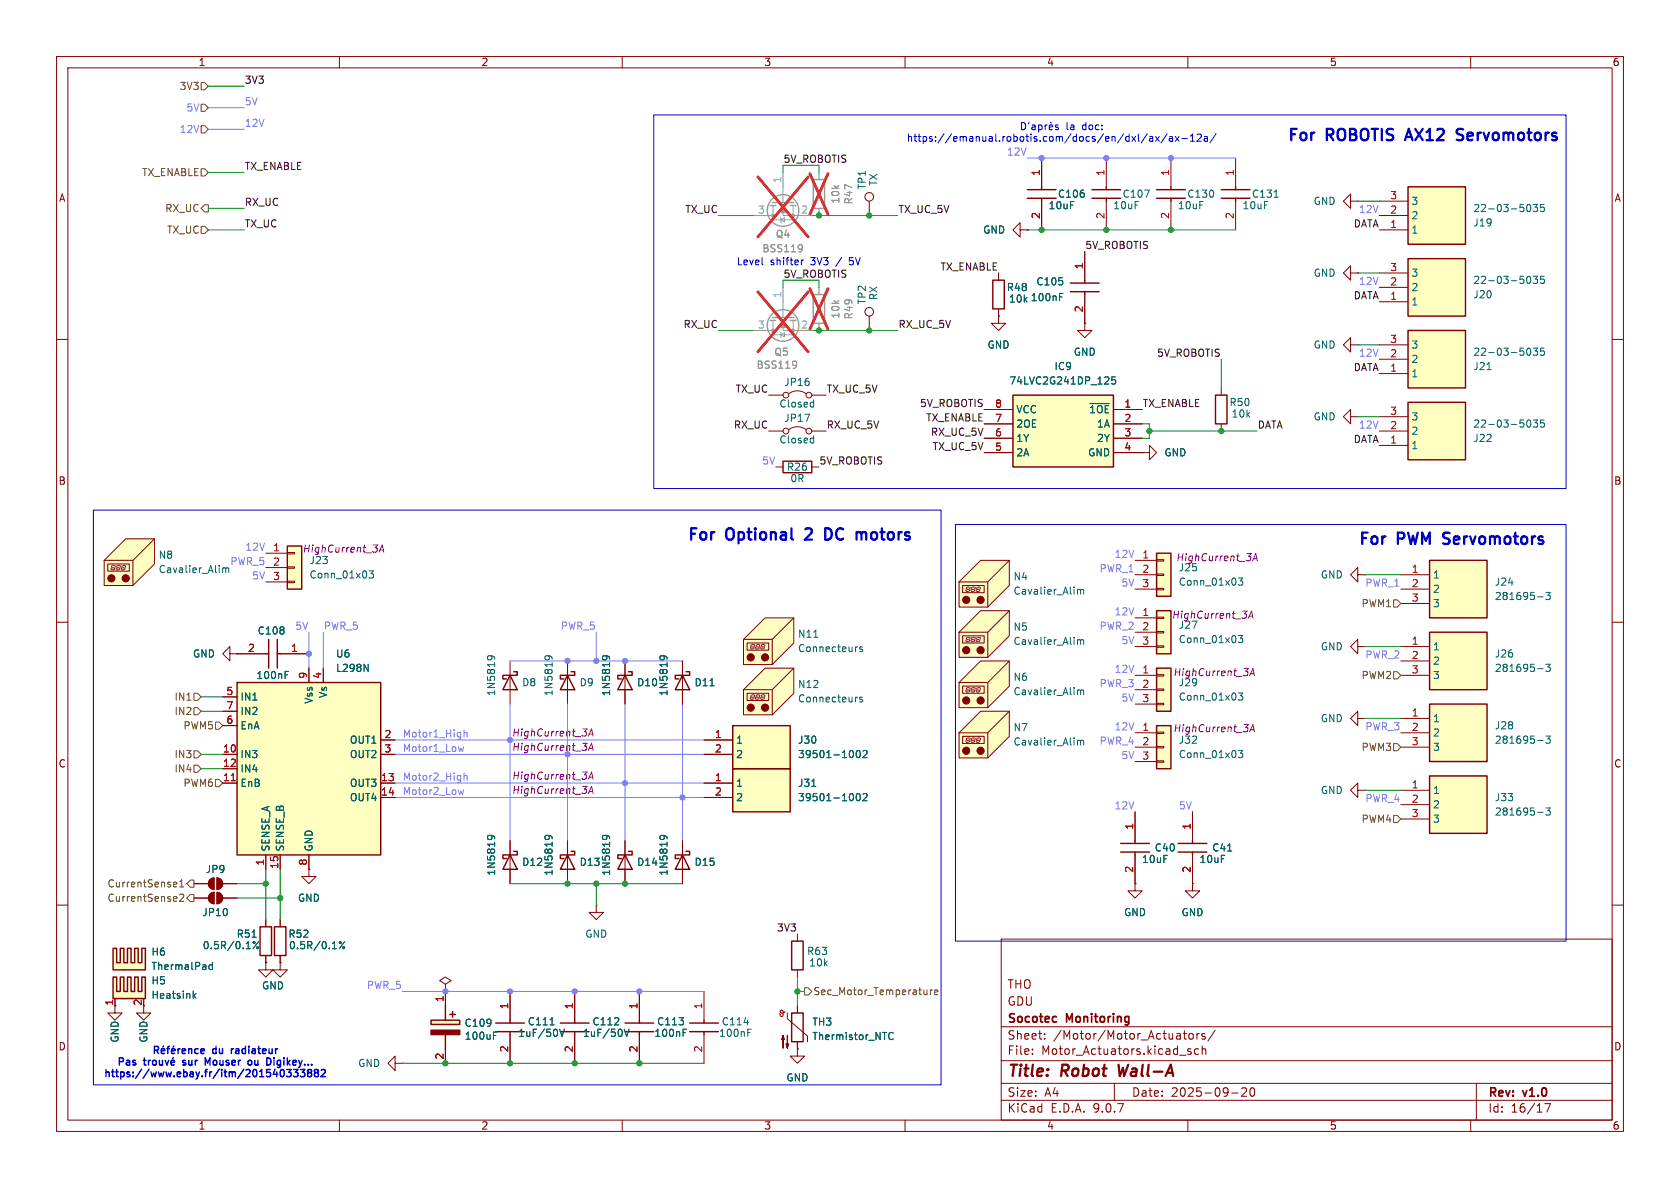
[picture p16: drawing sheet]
<svg xmlns="http://www.w3.org/2000/svg" width="297mm" height="210mm" viewBox="0 0 297 210" stroke-linecap="round" stroke-linejoin="round" font-family="sans-serif">
<defs><g id="words">
<g font-size="2.8" fill="#0000c2">
<text x="227.4" y="25.5">For</text>
<text x="234.5" y="25.5">ROBOTIS</text>
<text x="249.4" y="25.5">AX12</text>
<text x="259.1" y="25.5">Servomotors</text>
<text x="121.3" y="96.1">For</text>
<text x="128.4" y="96.1">Optional</text>
<text x="143.2" y="96.1">2</text>
<text x="147.4" y="96.1">DC</text>
<text x="153.8" y="96.1">motors</text>
<text x="240" y="96.9">For</text>
<text x="247.1" y="96.9">PWM</text>
<text x="255.9" y="96.9">Servomotors</text>
</g>
<g font-size="2.8" fill="#840000">
<text x="178" y="190.9">Title:</text>
<text x="187.7" y="190.9">Robot</text>
<text x="198.6" y="190.9">Wall-A</text>
</g>
<g font-size="2.1" fill="#840000">
<text x="178" y="178">GDU</text>
<text x="178" y="175">THO</text>
<text x="178" y="184">Sheet:</text>
<text x="178" y="181.2">Socotec</text>
<text x="186.2" y="184">/Motor/Motor_Actuators/</text>
<text x="188.6" y="181.2">Monitoring</text>
<text x="178" y="186.7">File:</text>
<text x="184.1" y="186.7">Motor_Actuators.kicad_sch</text>
<text x="178" y="196.9">KiCad</text>
<text x="178" y="194.1">Size:</text>
<text x="184.7" y="194.1">A4</text>
<text x="185.7" y="196.9">E.D.A.</text>
<text x="193.3" y="196.9">9.0.7</text>
<text x="200" y="194.1">Date:</text>
<text x="207" y="194.1">2025-09-20</text>
<text x="263" y="194.3">Rev:</text>
<text x="263" y="196.9">Id:</text>
<text x="267.1" y="196.9">16/17</text>
<text x="269.4" y="194.3">v1.0</text>
</g>
<g font-size="1.8" fill="#840000">
<text x="35" y="11.9">1</text>
<text x="85" y="11.9">2</text>
<text x="135" y="11.9">3</text>
<text x="185" y="11.9">4</text>
<text x="235" y="11.9">5</text>
<text x="285" y="11.9">6</text>
<text x="10.3" y="35.9">A</text>
<text x="285.3" y="35.9">A</text>
<text x="10.3" y="85.9">B</text>
<text x="285.3" y="85.9">B</text>
<text x="10.3" y="135.9">C</text>
<text x="285.3" y="135.9">C</text>
<text x="10.3" y="185.9">D</text>
<text x="285.3" y="185.9">D</text>
<text x="35" y="199.9">1</text>
<text x="85" y="199.9">2</text>
<text x="135" y="199.9">3</text>
<text x="185" y="199.9">4</text>
<text x="235" y="199.9">5</text>
<text x="285" y="199.9">6</text>
</g>
<g font-size="1.8" fill="#725600">
<text x="31.7" y="16.1">3V3</text>
<text x="25" y="31.3">TX_ENABLE</text>
<text x="29.1" y="37.7">RX_UC</text>
<text x="29.4" y="41.5">TX_UC</text>
<text x="240.6" y="107.5">PWM1</text>
<text x="30.8" y="124.1">IN1</text>
<text x="240.6" y="120.2">PWM2</text>
<text x="30.8" y="126.6">IN2</text>
<text x="32.3" y="129.1">PWM5</text>
<text x="30.8" y="134.2">IN3</text>
<text x="30.8" y="136.8">IN4</text>
<text x="240.6" y="132.9">PWM3</text>
<text x="32.3" y="139.3">PWM6</text>
<text x="240.6" y="145.6">PWM4</text>
<text x="18.9" y="159.6">CurrentSense2</text>
<text x="18.9" y="157.1">CurrentSense1</text>
<text x="143.7" y="176.1">Sec_Motor_Temperature</text>
</g>
<g font-size="1.8" fill="#0f0f0f">
<text x="43.2" y="14.9">3V3</text>
<text x="138.4" y="28.9">5V_ROBOTIS</text>
<text x="43.2" y="30.1">TX_ENABLE</text>
<text x="43.2" y="40.3">TX_UC</text>
<text x="43.2" y="36.5">RX_UC</text>
<text x="121.1" y="37.8">TX_UC</text>
<text x="158.7" y="37.8">TX_UC_5V</text>
<text x="239.2" y="40.3">DATA</text>
<text x="166.2" y="47.9">TX_ENABLE</text>
<text x="191.8" y="44.1">5V_ROBOTIS</text>
<text x="138.4" y="49.2">5V_ROBOTIS</text>
<text x="239.2" y="53">DATA</text>
<text x="120.7" y="58.1">RX_UC</text>
<text x="158.7" y="58.1">RX_UC_5V</text>
<text x="204.4" y="63.2">5V_ROBOTIS</text>
<text x="239.2" y="65.7">DATA</text>
<text x="129.9" y="69.5">TX_UC</text>
<text x="146" y="69.5">TX_UC_5V</text>
<text x="129.6" y="75.9">RX_UC</text>
<text x="146" y="75.9">RX_UC_5V</text>
<text x="162.5" y="72">5V_ROBOTIS</text>
<text x="163.6" y="74.6">TX_ENABLE</text>
<text x="164.5" y="77.1">RX_UC_5V</text>
<text x="201.9" y="72">TX_ENABLE</text>
<text x="222.2" y="75.9">DATA</text>
<text x="144.8" y="82.2">5V_ROBOTIS</text>
<text x="164.8" y="79.7">TX_UC_5V</text>
<text x="239.2" y="78.4">DATA</text>
<text x="137.3" y="164.8">3V3</text>
</g>
<g font-size="1.8" fill="#7678f1">
<text x="31.7" y="23.7">12V</text>
<text x="32.9" y="19.9">5V</text>
<text x="43.2" y="18.7">5V</text>
<text x="43.2" y="22.5">12V</text>
<text x="177.9" y="27.6">12V</text>
<text x="240.1" y="37.8">12V</text>
<text x="240.1" y="50.5">12V</text>
<text x="240.1" y="63.2">12V</text>
<text x="240.1" y="75.9">12V</text>
<text x="134.7" y="82.2">5V</text>
<text x="40.6" y="100">PWR_5</text>
<text x="43.3" y="97.4">12V</text>
<text x="194.3" y="101.3">PWR_1</text>
<text x="196.9" y="98.7">12V</text>
<text x="44.5" y="102.5">5V</text>
<text x="198.2" y="103.8">5V</text>
<text x="241.3" y="103.8">PWR_1</text>
<text x="52.1" y="111.4">5V</text>
<text x="57.1" y="111.4">PWR_5</text>
<text x="99" y="111.4">PWR_5</text>
<text x="194.3" y="111.4">PWR_2</text>
<text x="196.9" y="108.9">12V</text>
<text x="198.2" y="114">5V</text>
<text x="196.9" y="119">12V</text>
<text x="241.3" y="116.5">PWR_2</text>
<text x="194.3" y="121.6">PWR_3</text>
<text x="198.2" y="124.1">5V</text>
<text x="71.1" y="130.5">Motor1_High</text>
<text x="194.3" y="131.7">PWR_4</text>
<text x="196.9" y="129.2">12V</text>
<text x="241.3" y="129.2">PWR_3</text>
<text x="71.1" y="133">Motor1_Low</text>
<text x="90.4" y="132.9">HighCurrent_3A</text>
<text x="198.2" y="134.3">5V</text>
<text x="71.1" y="138.1">Motor2_High</text>
<text x="71.1" y="140.6">Motor2_Low</text>
<text x="196.9" y="143.2">12V</text>
<text x="208.3" y="143.2">5V</text>
<text x="241.3" y="141.9">PWR_4</text>
<text x="64.7" y="174.9">PWR_5</text>
</g>
<g font-size="1.8" fill="#0000c2">
<text x="188.4" y="23.2">la</text>
<text x="160.2" y="25.3">https://emanual.robotis.com/docs/en/dxl/ax/ax-12a/</text>
<text x="130.1" y="47.1">Level</text>
<text x="136.2" y="47.1">shifter</text>
<text x="143.4" y="47.1">3V3</text>
<text x="148.1" y="47.1">/</text>
<text x="150.6" y="47.1">5V</text>
<text x="18.2" y="190.8">https://www.ebay.fr/itm/201540333882</text>
<text x="20.5" y="188.7">Pas</text>
<text x="32.8" y="188.7">sur</text>
<text x="37.3" y="188.7">Mouser</text>
<text x="37.6" y="186.7">du</text>
<text x="45.4" y="188.7">ou</text>
<text x="49.2" y="188.7">Digikey...</text>
</g>
<g font-size="1.8" fill="#aaa">
<text x="138.2" y="32.5" transform="rotate(-90 138.2 32.5)">1</text>
<text x="133.9" y="37.8">3</text>
<text x="141.5" y="37.8">2</text>
<text x="138.2" y="52.8" transform="rotate(-90 138.2 52.8)">1</text>
<text x="133.9" y="58.2">3</text>
<text x="141.5" y="58.2">2</text>
</g>
<g font-size="1.8" fill="#006464">
<text x="153.3" y="33.6" transform="rotate(-90 153.3 33.6)">TP1</text>
<text x="155.3" y="32.9" transform="rotate(-90 155.3 32.9)">TX</text>
<text x="186.9" y="35.2">C106</text>
<text x="198.4" y="35.2">C107</text>
<text x="209.8" y="35.2">C130</text>
<text x="221.2" y="35.2">C131</text>
<text x="173.7" y="41.5">GND</text>
<text x="185.3" y="37.2">10uF</text>
<text x="196.7" y="37.2">10uF</text>
<text x="208.1" y="37.2">10uF</text>
<text x="219.6" y="37.2">10uF</text>
<text x="232.1" y="36.4">GND</text>
<text x="249.4" y="41.5">1</text>
<text x="249.4" y="39">2</text>
<text x="249.4" y="36.4">3</text>
<text x="260.4" y="40.2">J19</text>
<text x="260.4" y="37.7">22-03-5035</text>
<text x="153.3" y="53.9" transform="rotate(-90 153.3 53.9)">TP2</text>
<text x="155.3" y="53.2" transform="rotate(-90 155.3 53.2)">RX</text>
<text x="177.9" y="51.7">R48</text>
<text x="178.3" y="53.7">10k 100nF</text>
<text x="183.1" y="50.6">C105</text>
<text x="232.1" y="49.1">GND</text>
<text x="249.4" y="51.7">2</text>
<text x="249.4" y="49.1">3</text>
<text x="260.4" y="52.9">J20</text>
<text x="260.4" y="50.4">22-03-5035</text>
<text x="249.4" y="54.2">1</text>
<text x="174.5" y="61.8">GND</text>
<text x="186.3" y="65.6">IC9</text>
<text x="189.7" y="63.1">GND</text>
<text x="232.1" y="61.8">GND</text>
<text x="249.4" y="64.4">2</text>
<text x="249.4" y="61.8">3</text>
<text x="260.4" y="65.6">J21</text>
<text x="260.4" y="63.1">22-03-5035</text>
<text x="138.5" y="68.4">JP16</text>
<text x="178.3" y="68.2">74LVC2G241DP_125</text>
<text x="217.3" y="72">R50</text>
<text x="249.4" y="66.9">1</text>
<text x="137.7" y="72.2">Closed</text>
<text x="138.5" y="74.8">JP17</text>
<text x="179.6" y="73.3">VCC</text>
<text x="179.6" y="75.8">2OE</text>
<text x="192.4" y="73.3">~{1OE}</text>
<text x="193.8" y="75.8">1A</text>
<text x="217.6" y="74">10k</text>
<text x="232.1" y="74.5">GND</text>
<text x="249.4" y="77.1">2</text>
<text x="249.4" y="74.5">3</text>
<text x="260.4" y="75.8">22-03-5035</text>
<text x="137.7" y="78.6">Closed</text>
<text x="139" y="83.4">R26</text>
<text x="179.6" y="78.3">1Y</text>
<text x="179.6" y="80.9">2A</text>
<text x="192.3" y="80.9">GND</text>
<text x="193.8" y="78.3">2Y</text>
<text x="205.7" y="80.9">GND</text>
<text x="249.4" y="79.6">1</text>
<text x="260.4" y="78.3">J22</text>
<text x="139.6" y="85.4">0R</text>
<text x="27.9" y="101.5">Cavalier_Alim</text>
<text x="27.9" y="99">N8</text>
<text x="54.6" y="99.9">J23</text>
<text x="54.6" y="102.5">Conn_01x03</text>
<text x="179.1" y="105.3">Cavalier_Alim</text>
<text x="179.1" y="102.8">N4</text>
<text x="208.3" y="103.7">Conn_01x03</text>
<text x="233.4" y="102.5">GND</text>
<text x="253.2" y="102.5">1</text>
<text x="253.2" y="105">2</text>
<text x="253.2" y="107.5">3</text>
<text x="264.2" y="106.3">281695-3</text>
<text x="264.2" y="103.7">J24</text>
<text x="45.5" y="112.4">C108</text>
<text x="141" y="112.9">N11</text>
<text x="179.1" y="111.7">N5</text>
<text x="208.3" y="113.9">Conn_01x03</text>
<text x="34" y="116.4">GND</text>
<text x="59.3" y="119">L298N</text>
<text x="59.3" y="116.4">U6</text>
<text x="141" y="115.5">Connecteurs</text>
<text x="179.1" y="114.2">Cavalier_Alim</text>
<text x="233.4" y="115.2">GND</text>
<text x="253.2" y="115.2">1</text>
<text x="253.2" y="117.7">2</text>
<text x="264.2" y="119">281695-3</text>
<text x="264.2" y="116.4">J26</text>
<text x="42.4" y="124.1">IN1</text>
<text x="45.2" y="120.2">100nF</text>
<text x="55.5" y="124.5" transform="rotate(-90 55.5 124.5)">Vss</text>
<text x="58" y="123.5" transform="rotate(-90 58 123.5)">Vs</text>
<text x="87.7" y="123.2" transform="rotate(-90 87.7 123.2)">1N5819</text>
<text x="92.2" y="121.5">D8</text>
<text x="97.9" y="123.2" transform="rotate(-90 97.9 123.2)">1N5819</text>
<text x="102.4" y="121.5">D9</text>
<text x="108.1" y="123.2" transform="rotate(-90 108.1 123.2)">1N5819</text>
<text x="112.5" y="121.5">D10</text>
<text x="118.2" y="123.2" transform="rotate(-90 118.2 123.2)">1N5819</text>
<text x="122.7" y="121.5">D11</text>
<text x="141" y="121.8">N12</text>
<text x="141" y="124.4">Connecteurs</text>
<text x="179.1" y="123.1">Cavalier_Alim</text>
<text x="179.1" y="120.6">N6</text>
<text x="208.3" y="124.1">Conn_01x03</text>
<text x="253.2" y="120.2">3</text>
<text x="42.4" y="126.6">IN2</text>
<text x="42.4" y="129.1">EnA</text>
<text x="61.8" y="131.7">OUT1</text>
<text x="130" y="131.7">1</text>
<text x="141" y="131.7">J30</text>
<text x="179.1" y="132">Cavalier_Alim</text>
<text x="179.1" y="129.5">N7</text>
<text x="208.3" y="131.7">J32</text>
<text x="233.4" y="127.9">GND</text>
<text x="253.2" y="127.9">1</text>
<text x="253.2" y="130.4">2</text>
<text x="264.2" y="131.7">281695-3</text>
<text x="264.2" y="129.1">J28</text>
<text x="42.4" y="134.2">IN3</text>
<text x="42.4" y="136.8">IN4</text>
<text x="61.8" y="134.2">OUT2</text>
<text x="130" y="134.2">2</text>
<text x="141" y="134.2">39501-1002</text>
<text x="208.3" y="134.2">Conn_01x03</text>
<text x="253.2" y="132.9">3</text>
<text x="42.4" y="139.3">EnB</text>
<text x="61.8" y="139.3">OUT3</text>
<text x="61.8" y="141.8">OUT4</text>
<text x="130" y="139.3">1</text>
<text x="130" y="141.8">2</text>
<text x="141" y="141.8">39501-1002</text>
<text x="141" y="139.3">J31</text>
<text x="233.4" y="140.6">GND</text>
<text x="253.2" y="140.6">1</text>
<text x="253.2" y="143.1">2</text>
<text x="264.2" y="141.8">J33</text>
<text x="253.2" y="145.6">3</text>
<text x="264.2" y="144.4">281695-3</text>
<text x="36.3" y="154.5">JP9</text>
<text x="47.9" y="150.6" transform="rotate(-90 47.9 150.6)">SENSE_A</text>
<text x="50.4" y="150.6" transform="rotate(-90 50.4 150.6)">SENSE_B</text>
<text x="55.5" y="150.6" transform="rotate(-90 55.5 150.6)">GND</text>
<text x="87.7" y="154.9" transform="rotate(-90 87.7 154.9)">1N5819</text>
<text x="92.2" y="153.3">D12</text>
<text x="97.9" y="154.9" transform="rotate(-90 97.9 154.9)">1N5819</text>
<text x="102.4" y="153.3">D13</text>
<text x="108.1" y="154.9" transform="rotate(-90 108.1 154.9)">1N5819</text>
<text x="112.5" y="153.3">D14</text>
<text x="118.2" y="154.9" transform="rotate(-90 118.2 154.9)">1N5819</text>
<text x="122.7" y="153.3">D15</text>
<text x="201.8" y="152.8">10uF</text>
<text x="204" y="150.7">C40</text>
<text x="211.9" y="152.8">10uF</text>
<text x="214.2" y="150.7">C41</text>
<text x="52.6" y="159.6">GND</text>
<text x="35.7" y="162.2">JP10</text>
<text x="35.7" y="168">0.5R/0.1%</text>
<text x="41.7" y="166">R51</text>
<text x="50.9" y="166">R52</text>
<text x="51" y="168">0.5R/0.1%</text>
<text x="103.4" y="166">GND</text>
<text x="198.6" y="162.2">GND</text>
<text x="208.8" y="162.2">GND</text>
<text x="26.7" y="171.7">ThermalPad</text>
<text x="26.7" y="169.1">H6</text>
<text x="142.6" y="169">R63</text>
<text x="143" y="171">10k</text>
<text x="26.7" y="174.2">H5</text>
<text x="26.7" y="176.8">Heatsink</text>
<text x="46.2" y="175.1">GND</text>
<text x="21.2" y="184.4" transform="rotate(-90 21.2 184.4)">GND</text>
<text x="26.3" y="184.4" transform="rotate(-90 26.3 184.4)">GND</text>
<text x="82" y="181.7">C109</text>
<text x="82.1" y="184">100uF</text>
<text x="91.5" y="183.5">1uF/50V</text>
<text x="93.2" y="181.5">C111</text>
<text x="102.9" y="183.5">1uF/50V</text>
<text x="104.6" y="181.5">C112</text>
<text x="115.6" y="183.5">100nF</text>
<text x="116.1" y="181.5">C113</text>
<text x="127" y="183.5">100nF</text>
<text x="127.5" y="181.5">C114</text>
<text x="143.5" y="181.5">TH3</text>
<text x="143.5" y="184.1">Thermistor_NTC</text>
<text x="63.2" y="188.8">GND</text>
<text x="138.9" y="191.4">GND</text>
</g>
<g font-size="1.8" fill="#a90000">
<text x="183.9" y="31.2" transform="rotate(-90 183.9 31.2)">1</text>
<text x="195.3" y="31.2" transform="rotate(-90 195.3 31.2)">1</text>
<text x="206.8" y="31.2" transform="rotate(-90 206.8 31.2)">1</text>
<text x="218.2" y="31.2" transform="rotate(-90 218.2 31.2)">1</text>
<text x="245.7" y="35.3">3</text>
<text x="183.9" y="38.8" transform="rotate(-90 183.9 38.8)">2</text>
<text x="195.3" y="38.8" transform="rotate(-90 195.3 38.8)">2</text>
<text x="206.8" y="38.8" transform="rotate(-90 206.8 38.8)">2</text>
<text x="218.2" y="38.8" transform="rotate(-90 218.2 38.8)">2</text>
<text x="245.7" y="40.4">1</text>
<text x="245.7" y="37.8">2</text>
<text x="191.5" y="47.7" transform="rotate(-90 191.5 47.7)">1</text>
<text x="245.7" y="53.1">1</text>
<text x="245.7" y="50.5">2</text>
<text x="245.7" y="48">3</text>
<text x="191.5" y="55.3" transform="rotate(-90 191.5 55.3)">2</text>
<text x="245.7" y="65.8">1</text>
<text x="245.7" y="63.2">2</text>
<text x="245.7" y="60.7">3</text>
<text x="175.8" y="72.1">8</text>
<text x="175.8" y="74.7">7</text>
<text x="175.8" y="77.2">6</text>
<text x="198.7" y="72.1">1</text>
<text x="198.7" y="74.7">2</text>
<text x="198.7" y="77.2">3</text>
<text x="245.7" y="75.9">2</text>
<text x="245.7" y="73.4">3</text>
<text x="175.8" y="79.8">5</text>
<text x="198.7" y="79.8">4</text>
<text x="245.7" y="78.5">1</text>
<text x="48.2" y="97.5">1</text>
<text x="48.2" y="100.1">2</text>
<text x="201.9" y="98.8">1</text>
<text x="201.9" y="101.3">2</text>
<text x="249.5" y="101.3">1</text>
<text x="48.2" y="102.6">3</text>
<text x="201.9" y="103.9">3</text>
<text x="249.5" y="103.9">2</text>
<text x="249.5" y="106.4">3</text>
<text x="201.9" y="109">1</text>
<text x="201.9" y="111.5">2</text>
<text x="43.7" y="115.3">2</text>
<text x="51.4" y="115.3">1</text>
<text x="201.9" y="114">3</text>
<text x="201.9" y="119.1">1</text>
<text x="249.5" y="114">1</text>
<text x="249.5" y="116.6">2</text>
<text x="249.5" y="119.1">3</text>
<text x="39.9" y="122.9">5</text>
<text x="39.9" y="125.5">7</text>
<text x="54.4" y="120.1" transform="rotate(-90 54.4 120.1)">9</text>
<text x="56.9" y="120.1" transform="rotate(-90 56.9 120.1)">4</text>
<text x="201.9" y="121.7">2</text>
<text x="201.9" y="124.2">3</text>
<text x="39.9" y="128">6</text>
<text x="67.9" y="130.6">2</text>
<text x="126.3" y="130.6">1</text>
<text x="201.9" y="129.3">1</text>
<text x="201.9" y="131.8">2</text>
<text x="249.5" y="126.7">1</text>
<text x="249.5" y="129.3">2</text>
<text x="249.5" y="131.8">3</text>
<text x="39.3" y="133.1">10</text>
<text x="39.3" y="135.6">12</text>
<text x="67.9" y="133.1">3</text>
<text x="126.3" y="133.1">2</text>
<text x="201.9" y="134.4">3</text>
<text x="39.3" y="138.2">11</text>
<text x="67.3" y="138.2">13</text>
<text x="67.3" y="140.7">14</text>
<text x="126.3" y="138.2">1</text>
<text x="126.3" y="140.7">2</text>
<text x="249.5" y="139.4">1</text>
<text x="249.5" y="142">2</text>
<text x="200.4" y="146.8" transform="rotate(-90 200.4 146.8)">1</text>
<text x="210.6" y="146.8" transform="rotate(-90 210.6 146.8)">1</text>
<text x="249.5" y="144.5">3</text>
<text x="46.7" y="153.1" transform="rotate(-90 46.7 153.1)">1</text>
<text x="49.3" y="153.7" transform="rotate(-90 49.3 153.7)">15</text>
<text x="54.4" y="153.1" transform="rotate(-90 54.4 153.1)">8</text>
<text x="200.4" y="154.4" transform="rotate(-90 200.4 154.4)">2</text>
<text x="210.6" y="154.4" transform="rotate(-90 210.6 154.4)">2</text>
<text x="20.1" y="177.9" transform="rotate(-90 20.1 177.9)">1</text>
<text x="25.1" y="177.9" transform="rotate(-90 25.1 177.9)">2</text>
<text x="78.5" y="177.2" transform="rotate(-90 78.5 177.2)">1</text>
<text x="89.9" y="178.5" transform="rotate(-90 89.9 178.5)">1</text>
<text x="101.3" y="178.5" transform="rotate(-90 101.3 178.5)">1</text>
<text x="112.8" y="178.5" transform="rotate(-90 112.8 178.5)">1</text>
<text x="124.2" y="178.5" transform="rotate(-90 124.2 178.5)">1</text>
<text x="78.5" y="187.4" transform="rotate(-90 78.5 187.4)">2</text>
<text x="89.9" y="186.1" transform="rotate(-90 89.9 186.1)">2</text>
<text x="101.3" y="186.1" transform="rotate(-90 101.3 186.1)">2</text>
<text x="112.8" y="186.1" transform="rotate(-90 112.8 186.1)">2</text>
<text x="124.2" y="186.1" transform="rotate(-90 124.2 186.1)">2</text>
</g>
<g font-size="1.8" fill="#989898">
<text x="148.6" y="36.1" transform="rotate(-90 148.6 36.1)">10k</text>
<text x="150.9" y="36.2" transform="rotate(-90 150.9 36.2)">R47</text>
<text x="134.7" y="44.8">BSS119</text>
<text x="137.1" y="42.3">Q4</text>
<text x="148.6" y="56.4" transform="rotate(-90 148.6 56.4)">10k</text>
<text x="150.9" y="56.6" transform="rotate(-90 150.9 56.6)">R49</text>
<text x="133.7" y="65.4">BSS119</text>
<text x="136.8" y="63.1">Q5</text>
</g>
<g font-size="1.8" fill="#840084">
<text x="53.4" y="97.9">HighCurrent_3A</text>
<text x="207.8" y="99.4">HighCurrent_3A</text>
<text x="208.3" y="101.2">J25</text>
<text x="207.1" y="109.6">HighCurrent_3A</text>
<text x="208.3" y="111.4">J27</text>
<text x="207.3" y="119.7">HighCurrent_3A</text>
<text x="208.3" y="121.5">J29</text>
<text x="90.4" y="130.4">HighCurrent_3A</text>
<text x="207.3" y="129.6">HighCurrent_3A</text>
<text x="90.4" y="138">HighCurrent_3A</text>
<text x="90.4" y="140.6">HighCurrent_3A</text>
</g>
</g></defs>
<g fill="none" stroke="#840000" stroke-width=".18">
<path d="M10 10h277v190h-277zM12 12h273v186h-273zM60 10v2M110 10v2M160 10v2M210 10v2M260 10v2M10 60h2M285 60h2M10 110h2M285 110h2M10 160h2"/>
<path d="M90.2 175.3v5M177 166h108v32h-108zM285 160h2M60 198v2M90.2 182.9v5.1M110 198v2M160 198v2M177 194.5h108M177 191.5h108M177 187.5h108M177 181.5h108M182.5 186.3v.1"/>
<path d="M182.5 185.5v.1M184.7 183.6v.1M184.7 182.8v.1M197 191.5v3M209.2 182.7h.5M209.4 183.5l.3 .2M210 198v2M210.3 182.8l.4-.1 .3 .3v.4l-.3 .3-.4-.1-.1-.2v-.4zM210.5 185.5l-.3-.1-.2 .2v.2l.5 .2v.3h-.5M211.6 182.7v1M211.9 185.5l-.4-.1-.3 .3v.4l.1 .2h.6M212 182.7l-.3 .1-.1 .2"/>
<path d="M212.5 185.5l.2-.1 .4 .1 .1 .9M212.5 184.9v1.5M213 182.8l-.3-.1-.2 .2v.2l.5 .2v.3h-.5M214.8 182.1l-1.3 2M217.7 193.2h1.2M219.5 192.4l.6-.1 .2 .1 .1 .3-.9 1.1h.9M221.1 192.4l.2-.1a.81 .81 0 0 1 .6 .6 .81 .81 0 0 1-.3 .8l-.1 .1a.81 .81 0 0 1-.4-1.4zM260 198v2M261 191.5v6.5M273.1 195.1h1l-.6 1.5"/>
</g>
<path d="M197.7 188.2l.3 2 .5-1.4" fill="none" stroke="#840000" stroke-width=".4"/>
<path d="M87.6 180.8h5.1M87.6 182.4h5.1M90.2 180.3v.5M90.2 182.4v.5" fill="none" stroke="#840000" stroke-width=".25"/>
<path d="M97.2 181.2h.8M98.9 181.9l.5 1.3 .4-1.3" fill="none" stroke="#006464" stroke-width=".18"/>
<path d="M76.2 180.3h5.1v.8h-5.1z" fill="#ffffc2"/>
<path d="M120.6 119.4l1.3 2.5h-2.5zM121.3 118.7h.6v.7h-2.5v.6h.6M78.7 177.8v2.5M79.5 179.3h1M80 178.8v1M76.2 180.3h5.1v.8h-5.1zM78.7 182.9v2.5M110.5 180.8h5.1M110.5 182.4h5.1M113 180.3v.5M113 182.4v.5" fill="none" stroke="#840000" stroke-width=".25"/>
<path d="M76.2 182.1h5.1v.8h-5.1z" fill="#840000" stroke="#840000" stroke-width=".25"/>
<path d="M120.6 116.8v7.7M78.7 174l1.1-.6-1.1-.7-1 .7 1 .6v1.3M78.7 175.3h.1M78.7 175.3v2.5M113 175.3v5M78.7 185.4v2.6M113 182.9v5.1" fill="none" stroke="#840000" stroke-width=".18"/>
<path d="M116.7 116.5v-.3l.1-.2a.84 .84 0 0 1 1.1 .3v.2M117.2 115.9l.2 .3v.3M125.5 121.2h.7M87.2 183h.5M87.2 182.4h.6M120.8 182.5h.4M120.8 181.9h.6" fill="none" stroke="#006464" stroke-width=".18"/>
<path d="M129.5 135.9h10.2v7.6h-10.2z" fill="#ffffc2"/>
<g fill="none" stroke="#840000" stroke-width=".25">
<path d="M193 33.5h5.1M193 35.1h5.1M195.6 33v.5M195.6 35.1v.5M204.5 33.5h5M204.5 35.1h5M207 33v.5M207 35.1v.5M129.5 135.9h10.2v7.6h-10.2zM121.9 180.8h5.1M121.9 182.4h5.1M124.5 180.3v.5"/>
<path d="M124.5 182.4v.5"/>
</g>
<path d="M195.6 27.9v5.1M195.6 35.6v5M207 27.9v5.1M207 35.6v5M180.3 40.6v-1.2l-1.2 1.2 1.2 1.3v-1.3h1.3M181.6 40.6h.1M124.5 138.4h5M124.5 141h5M124.5 175.3v5M124.5 182.9v5.1" fill="none" stroke="#840000" stroke-width=".18"/>
<path d="M202.3 33.6h.9l-.6 1.3M143.5 139h.7M151.5 140.4l.2-.1a.68 .68 0 0 1 .4 .6 .68 .68 0 0 1-.4 .6l-.2-.1-.1-.3zM152.6 140.4l.5-.1 .2 .3-.8 .9h.8M131.5 180.8h.8M132.2 182.5h.4M132.2 181.9h.6" fill="none" stroke="#006464" stroke-width=".18"/>
<g fill="none" stroke="#a1a1a1" stroke-width=".25">
<path d="M136.1 36.3h1.1M136.5 35.8h3.8M137.9 36.3h1M139.7 36.3h1M143.8 31.8h2v5h-2zM136.1 56.6h1.1M136.5 56.1h3.8M137.9 56.6h1M139.7 56.6h1"/>
<circle cx="138.4" cy="37.2" r="2.79"/>
<circle cx="138.4" cy="57.5" r="2.79"/>
</g>
<g fill="none" stroke="#a1a1a1" stroke-width=".18">
<path d="M133.3 38.1h3.4M136.7 36.3v2.6h3.5v-2.6M137.9 38.4l.1 .1v.7l.2 .2M138 38.9l.7-.4v.7zM138.4 36.3v1.8h5.1M138.4 30.5v5.3M144.8 30.5v1.3M144.8 36.8v1.3M133.3 58.4h3.4M136.7 56.6v2.6h3.5v-2.6M137.9 58.7l.1 .1v.8l.2 .1M138 59.2l.7-.4v.8z"/>
<path d="M138.4 56.6v1.8h5.1M138.4 50.8v5.3"/>
</g>
<g fill="#a1a1a1" stroke="#a1a1a1" stroke-width=".18">
<path d="M138.4 56.9l.4 1h-.8z"/>
<path d="M138.4 36.6l.4 1h-.8z"/>
<circle cx="136.7" cy="58.4" r=".25"/>
<circle cx="140.2" cy="58.4" r=".25"/>
<circle cx="136.7" cy="38.1" r=".25"/>
<circle cx="140.2" cy="38.1" r=".25"/>
</g>
<path d="M141.6 43.3l.2 .1a1.07 1.07 0 0 1-.1 1M141.8 43.8l-.2 .2M140.6 63.8l.2 .1a1.07 1.07 0 0 1-.2 1.1M140.8 64.4l-.2 .2" fill="none" stroke="#989898" stroke-width=".18"/>
<path d="M134 31.3l8.9 10.6M142.9 31.3l-8.9 10.6M143.2 30.7l3.2 7.2M146.4 30.7l-3.2 7.2M134 51.6l8.9 10.6M142.9 51.6l-8.9 10.6" fill="none" stroke="#e12e31" stroke-width=".46"/>
<path d="M248.9 33h10.2v10.2h-10.2z" fill="#ffffc2"/>
<path d="M248.9 33h10.2v10.2h-10.2z" fill="none" stroke="#840000" stroke-width=".25"/>
<path d="M243.8 38.1h5.1M243.8 35.6h5.1M243.8 40.6h5.1" fill="none" stroke="#840000" stroke-width=".18"/>
<path d="M269.9 36.6l.1-.3 .2-.2a.68 .68 0 0 1 .4 .7 .68 .68 0 0 1-.4 .6l-.2-.1-.1-.4M271 36.1h.8l-.4 .5 .4 .1v.6l-.2 .1-.6-.1M273 36.1h-.6l-.1 .6 .2-.1 .4 .1 .1 .2v.4l-.2 .1-.5-.1" fill="none" stroke="#006464" stroke-width=".18"/>
<g fill="#ffffc2">
<path d="M20 172.7h.6v2.6h.7v-2.6h.6v2.6h.6l-.6 1.2h-1.9z"/>
<path d="M22.5 172.7h.7v2.6h.6v-2.6h.6v2.6h.7v-2.6h.6v3.8h-3.8l.6-1.2z"/>
</g>
<path d="M20 172.7h.6v2.6h.7v-2.6h.6v2.6h.6v-2.6h.7v2.6h.6v-2.6h.6v2.6h.7v-2.6h.6v3.8h-5.7z" fill="none" stroke="#840000" stroke-width=".25"/>
<path d="M20.3 176.5v1.3" fill="none" stroke="#840000" stroke-width=".18"/>
<path d="M34.3 176l.3 .5M34.6 175.6l-.4 .5" fill="none" stroke="#006464" stroke-width=".18"/>
<path d="M204.5 108h2.5v7.6h-2.5z" fill="#ffffc2"/>
<path d="M204.5 108h2.5v7.6h-2.5z" fill="none" stroke="#840000" stroke-width=".25"/>
<path d="M200.7 109.2h3.8M200.7 111.8h3.8M200.7 114.3h3.8M204.5 109.1h1.2v.2h-1.2zM204.5 111.6h1.2v.3h-1.2zM204.5 114.2h1.2v.2h-1.2z" fill="none" stroke="#840000" stroke-width=".18"/>
<path d="M218.9 112.3h.8l-.4 .5 .3 .1v.6l-.1 .1-.6-.1" fill="none" stroke="#006464" stroke-width=".18"/>
<path d="M204.5 97.8h2.5v7.6h-2.5z" fill="#ffffc2"/>
<path d="M204.5 97.8h2.5v7.6h-2.5z" fill="none" stroke="#840000" stroke-width=".25"/>
<path d="M200.7 99.1h3.8M204.5 98.9h1.2v.3h-1.2zM200.7 101.6h3.8M200.7 104.1h3.8M204.5 101.5h1.2v.2h-1.2zM204.5 104h1.2v.3h-1.2z" fill="none" stroke="#840000" stroke-width=".18"/>
<path d="M218.9 102.2h.8l-.4 .5 .3 .1v.5l-.1 .1-.6-.1" fill="none" stroke="#006464" stroke-width=".18"/>
<path d="M204.5 118.1h2.5v7.6h-2.5z" fill="#ffffc2"/>
<path d="M204.5 118.1h2.5v7.6h-2.5z" fill="none" stroke="#840000" stroke-width=".25"/>
<path d="M200.7 119.4h3.8M204.5 119.3h1.2v.2h-1.2zM200.7 121.9h3.8M200.7 124.5h3.8M204.5 121.8h1.2v.2h-1.2zM204.5 124.3h1.2v.3h-1.2z" fill="none" stroke="#840000" stroke-width=".18"/>
<path d="M218.9 122.5h.8l-.4 .5 .3 .1v.5l-.1 .2-.6-.2" fill="none" stroke="#006464" stroke-width=".18"/>
<path d="M204.5 128.3h2.5v7.6h-2.5z" fill="#ffffc2"/>
<g fill="none" stroke="#840000" stroke-width=".25">
<path d="M110.5 119.4l1.3 2.5h-2.6zM111.1 118.7h.7v.7h-2.6v.6h.7M204.5 128.3h2.5v7.6h-2.5zM90.2 151.1l1.2 2.6h-2.5zM90.8 150.5h.6v.6h-2.5v.7h.6M100.3 151.1l1.3 2.6h-2.5zM101 150.5h.6v.6h-2.5v.7h.6M110.5 151.1l1.3 2.6h-2.6zM111.1 150.5h.7v.6h-2.6v.7h.7M198.1 149.1h5.1M198.1 150.6h5.1M200.7 148.6v.5"/>
<path d="M200.7 150.6v.5M208.3 149.1h5.1M208.3 150.6h5.1M210.8 148.6v.5M210.8 150.6v.5"/>
</g>
<g fill="none" stroke="#840000" stroke-width=".18">
<path d="M110.5 116.8v7.7M200.7 129.5h3.8M200.7 132.1h3.8M200.7 134.6h3.8M204.5 129.4h1.2v.3h-1.2zM204.5 132h1.2v.2h-1.2zM204.5 134.5h1.2v.2h-1.2zM90.2 148.6v7.6M100.3 148.6v7.6M110.5 148.6v7.6M200.7 156.2v1.3h1.2l-1.2 1.3-1.3-1.3h1.3M200.7 156.2h.1"/>
<path d="M200.7 143.5v5.1M200.7 151.1v5.1M210.8 156.2v1.3h1.3l-1.3 1.3-1.3-1.3h1.3M210.8 156.2h.1M210.8 143.5v5.1M210.8 151.1v5.1"/>
</g>
<path d="M106.6 116.5l-.1-.3 .1-.2a.84 .84 0 0 1 1.2 .3v.2M107 115.9l.3 .3-.1 .3M218.9 132.7h.8l-.4 .4 .3 .2v.5l-.1 .1-.6-.1M86.2 148.3v-.4l.1-.2a.84 .84 0 0 1 1.1 .3v.3M86.7 147.7l.3 .2-.1 .4M96.4 148.3l-.1-.4 .2-.2a.84 .84 0 0 1 1.1 .3v.3M96.9 147.7l.2 .2v.4M106.6 148.3l-.1-.4 .1-.2a.84 .84 0 0 1 1.2 .3v.3M107 147.7l.3 .2-.1 .4M217 150.4h.8" fill="none" stroke="#006464" stroke-width=".18"/>
<path d="M248.9 71.1h10.2v10.2h-10.2z" fill="#ffffc2"/>
<path d="M215.9 33.5h5.1M215.9 35.1h5.1M218.4 33v.5M218.4 35.1v.5M214.9 69.9h2v5h-2zM248.9 71.1h10.2v10.2h-10.2zM99.1 180.8h5M99.1 182.4h5M101.6 180.3v.5M101.6 182.4v.5" fill="none" stroke="#840000" stroke-width=".25"/>
<g fill="none" stroke="#840000" stroke-width=".18">
<path d="M218.4 27.9v5.1M218.4 35.6v5M238.8 35.6v-1.3l-1.3 1.3 1.3 1.2v-1.2h1.2M240 35.6h.1M215.9 68.6v1.3M215.9 74.9v1.3M243.8 78.7h5.1M243.8 76.2h5.1M243.8 73.7h5.1M101.6 175.3v5M105.4 160v1.3h1.3l-1.3 1.3-1.3-1.3h1.3M105.4 160h.1"/>
<path d="M101.6 182.9v5.1"/>
</g>
<path d="M225.3 34.9h.7M269.9 74.7l.1-.3 .2-.2a.68 .68 0 0 1 .4 .7 .68 .68 0 0 1-.4 .6l-.2-.1-.1-.4M271 74.2h.8l-.4 .5 .4 .1v.6l-.2 .1-.6-.1M273 74.2h-.6l-.1 .6 .2-.1 .4 .1 .1 .2v.4l-.2 .1-.5-.1M110.4 181.9l.4 1.3 .4-1.3" fill="none" stroke="#006464" stroke-width=".18"/>
<path d="M179.1 69.9h17.7v12.7h-17.7z" fill="#ffffc2"/>
<path d="M179.1 69.9h17.7v12.7h-17.7zM140 166.4h2v5.1h-2z" fill="none" stroke="#840000" stroke-width=".25"/>
<g fill="none" stroke="#840000" stroke-width=".18">
<path d="M238.8 48.3v-1.3l-1.3 1.3 1.3 1.2v-1.2h1.2M240 48.3h.1M174 72.4h5.1M174 74.9h5.1M174 77.5h5.1M196.8 72.4h5.1M196.8 74.9h5.1M196.8 77.5h5.1M238.8 73.7v-1.3l-1.3 1.3 1.3 1.2v-1.2h1.2M240 73.7h.1M174 80h5.1M196.8 80h5.1"/>
<path d="M201.9 80h1.3v1.3l1.3-1.3-1.3-1.3v1.3M201.9 80h.1M141 165.1v1.3M141 171.5v1.2"/>
</g>
<path d="M192.7 71.3h3.4M195.2 67.9h.8M196 66.7v.5M197.2 66.6h-.6l-.1 .6 .2-.1 .4 .1 .1 .1v.5l-.2 .1-.5-.1" fill="none" stroke="#006464" stroke-width=".18"/>
<path d="M248.9 45.7h10.2v10.2h-10.2z" fill="#ffffc2"/>
<path d="M248.9 45.7h10.2v10.2h-10.2z" fill="none" stroke="#840000" stroke-width=".25"/>
<path d="M243.8 53.3h5.1M243.8 50.8h5.1M243.8 48.3h5.1" fill="none" stroke="#840000" stroke-width=".18"/>
<path d="M269.9 49.3l.1-.3 .2-.2a.68 .68 0 0 1 .4 .7 .68 .68 0 0 1-.4 .6l-.2-.1-.1-.4M271 48.8h.8l-.4 .5 .4 .1v.6l-.2 .1-.6-.1M273 48.8h-.6l-.1 .6 .2-.1 .4 .1 .1 .2v.4l-.2 .1-.5-.1" fill="none" stroke="#006464" stroke-width=".18"/>
<path d="M135.3 109.2h5v4.5l-3.8 3.8h-5.1v-4.5z" fill="#ffffc2"/>
<g fill="none" stroke="#840000" stroke-width=".18">
<path d="M132.1 113.7h3.8v1.2h-3.8zM132.7 114.4l-.1 .2M132.7 114.7h.4M132.8 114l-.1 .2M132.8 114.4h.3M132.9 113.9h.3M133.3 114.4l-.1 .3M133.4 114l-.1 .2M133.6 114.4v.2M133.7 114.7h.3M133.7 114v.2M133.8 114.4h.3"/>
<path d="M133.9 113.9h.3M134.2 114.4v.3M134.3 114v.2M134.5 114.4v.2M134.6 114.7h.3M134.6 114v.2M134.7 114.4h.3M134.8 113.9h.3M135.1 114.4v.3M135.2 114v.2M135.3 109.2h5v4.5l-3.8 3.8h-5.1v-4.5zM136.5 113v4.5"/>
<path d="M140.3 109.2l-3.8 3.8h-5.1"/>
</g>
<g fill="#840000" stroke="#840000" stroke-width=".18">
<circle cx="132.7" cy="116.2" r=".63"/>
<circle cx="135.3" cy="116.2" r=".63"/>
</g>
<path d="M143.9 112.7h.7M151.5 114.4h.1M152.5 114.4h-.4l-.1 .1v.2l.5 .1v.3h-.5" fill="none" stroke="#006464" stroke-width=".18"/>
<path d="M131.4 121.9l3.9-3.8h5v4.5l-3.8 3.8h-5.1z" fill="#ffffc2"/>
<g fill="none" stroke="#840000" stroke-width=".18">
<path d="M140.3 118.1l-3.8 3.8h-5.1M131.4 121.9l3.9-3.8h5v4.5l-3.8 3.8h-5.1zM132.1 122.6h3.8v1.2h-3.8zM132.7 123.3l-.1 .2M132.7 123.6h.4M132.8 122.9l-.1 .2M132.8 123.2h.3M132.9 122.8h.3M133.3 123.3l-.1 .2M133.4 122.9l-.1 .2M133.6 123.3v.2M133.7 123.6h.3"/>
<path d="M133.7 122.9v.2M133.8 123.2h.3M133.9 122.8h.3M134.2 123.3v.2M134.3 122.9v.2M134.5 123.3v.2M134.6 123.6h.3M134.6 122.9v.2M134.7 123.2h.3M134.8 122.8h.3M135.1 123.3v.2M135.2 122.9v.2"/>
<path d="M136.5 121.9v4.5"/>
</g>
<g fill="#840000" stroke="#840000" stroke-width=".18">
<circle cx="132.7" cy="125.1" r=".63"/>
<circle cx="135.3" cy="125.1" r=".63"/>
</g>
<path d="M151.5 123.2h.1M152.5 123.3l-.4-.1-.1 .2v.2l.5 .1v.3h-.5" fill="none" stroke="#006464" stroke-width=".18"/>
<path d="M129.5 128.3h10.2v7.6h-10.2z" fill="#ffffc2"/>
<g fill="none" stroke="#840000" stroke-width=".25">
<path d="M47 115.6h.5M47.5 113v5.1M49 115.6h.5M49 113v5.1M90.2 119.4l1.2 2.5h-2.5zM90.8 118.7h.6v.7h-2.5v.6h.6M100.3 119.4l1.3 2.5h-2.5zM101 118.7h.6v.7h-2.5v.6h.6M129.5 128.3h10.2v7.6h-10.2zM120.6 151.1l1.3 2.6h-2.5zM121.3 150.5h.6v.6h-2.5v.7h.6M46 163.8h2v5.1h-2z"/>
<path d="M48.5 163.8h2v5.1h-2zM140 179.1h2v5.1h-2z"/>
</g>
<g fill="none" stroke="#840000" stroke-width=".18">
<path d="M153.7 35.6v2.5M153.7 55.9v2.5M135.9 69.9h2.5M139.4 69.6a2.54 2.54 0 0 1 3.1 0M143.5 69.9h2.5M238.8 61v-1.3l-1.3 1.3 1.3 1.2v-1.2h1.2M240 61h.1M40.6 115.6v-1.3l-1.2 1.3 1.2 1.2v-1.2h1.3M41.9 115.6h.1M41.9 115.6h5.1M49.5 115.6h5.1M90.2 116.8v7.7"/>
<path d="M100.3 116.8v7.7M124.5 130.8h5M124.5 133.4h5M34.3 158.8h2.5M34.3 156.2h2.5M37.1 158l.7-.3v2.1a1.02 1.02 0 0 1-.9-.7 1.02 1.02 0 0 1 .2-1.1zM37.1 155.5l.7-.3v2a1.02 1.02 0 0 1-.9-.6 1.02 1.02 0 0 1 .2-1.1zM38.4 157.7a1.02 1.02 0 0 1 1 1.1 1.02 1.02 0 0 1-1 1zM38.4 155.2a1.02 1.02 0 0 1 1 1 1.02 1.02 0 0 1-1 1zM39.4 158.8h2.5M39.4 156.2h2.5M54.6 153.7v1.2h1.3l-1.3 1.3-1.3-1.3h1.3"/>
<path d="M54.6 153.7h.1M120.6 148.6v7.6M47 170.2v1.3h1.3l-1.3 1.2-1.3-1.2h1.3M47 170.2h.1M47 162.6v1.2M47 168.9v1.3M49.5 170.2v1.3h1.3l-1.3 1.2-1.2-1.2h1.2M49.5 170.2h.1M49.5 162.6v1.2M49.5 168.9v1.3M138.8 178.8l-.2 .2-.4 .1-.2-.1v-.3l.2-.1 .2 .1v.8l-.1 .2-.3-.1-.2-.4M139.2 179.1v1l3.5 3v1.1"/>
<path d="M141 177.8v1.3M141 185.4v1.3h1.2l-1.2 1.3-1.3-1.3h1.3M141 185.4h.1M141 184.2v1.2"/>
<circle cx="153.7" cy="34.8" r=".76"/>
<circle cx="153.7" cy="55.1" r=".76"/>
<circle cx="138.9" cy="69.9" r=".51"/>
<circle cx="143" cy="69.9" r=".51"/>
</g>
<g fill="none" stroke="#006464" stroke-width=".18">
<path d="M143.5 71.1l.3 .1M143.8 70.7v1.3M143.8 71.9l-.3 .1M50.4 119.3h.4M50.4 118.7h.6M86.2 116.5v-.3l.1-.2a.84 .84 0 0 1 1.1 .3v.2M86.7 115.9l.3 .3-.1 .3M96.4 116.5l-.1-.3 .2-.2a.84 .84 0 0 1 1.1 .3v.2M96.9 115.9l.2 .3v.3M151.5 132.8l.2-.1a.68 .68 0 0 1 .4 .6 .68 .68 0 0 1-.4 .6l-.2-.1-.1-.4zM152.6 132.8l.5-.1 .2 .3-.8 .9h.8M116.7 148.3v-.4l.1-.2a.84 .84 0 0 1 1.1 .3v.3"/>
<path d="M117.2 147.7l.2 .2v.4M44.6 165.7h.7M44.8 166.5l-.1 .1 .2 .2 .2-.2-.1-.1M45.7 166.4l-1 1.3M60.9 166.4l-.9 1.3M157.1 183.2l.2 .5 .4 .1 .2-.1M157.9 182.6l-.2-.1-.4 .1-.2 .5"/>
<circle cx="45.5" cy="167.5" r=".18"/>
<circle cx="60.2" cy="166.6" r=".18"/>
<circle cx="60.8" cy="167.5" r=".18"/>
</g>
<g fill="#840000" stroke="#840000" stroke-width=".18">
<path d="M138.4 183l.3 .8h-.5l.2-.8v2.3z"/>
<path d="M139.2 183v2.3l-.3-.8h.5l-.2 .8z"/>
<path d="M37.1 158l.7-.3v2.1a1.02 1.02 0 0 1-.9-.7 1.02 1.02 0 0 1 .2-1.1z"/>
<path d="M38.4 157.7a1.02 1.02 0 0 1 1 1.1 1.02 1.02 0 0 1-1 1z"/>
<path d="M37.1 155.5l.7-.3v2a1.02 1.02 0 0 1-.9-.6 1.02 1.02 0 0 1 .2-1.1z"/>
<path d="M38.4 155.2a1.02 1.02 0 0 1 1 1 1.02 1.02 0 0 1-1 1z"/>
</g>
<path d="M143.8 52.1h2v5.1h-2z" fill="none" stroke="#a1a1a1" stroke-width=".25"/>
<path d="M144.8 50.8v1.3M144.8 57.2v1.2" fill="none" stroke="#a1a1a1" stroke-width=".18"/>
<path d="M143.2 51l3.2 7.2M146.4 51l-3.2 7.2" fill="none" stroke="#e12e31" stroke-width=".46"/>
<path d="M41.9 120.7h25.4v30.4h-25.4z" fill="#ffffc2"/>
<path d="M41.9 120.7h25.4v30.4h-25.4z" fill="none" stroke="#840000" stroke-width=".25"/>
<g fill="none" stroke="#840000" stroke-width=".18">
<path d="M54.6 118.1v2.6M57.1 118.1v2.6M39.4 123.2h2.5M39.4 125.7h2.5M39.4 128.3h2.5M39.4 133.4h2.5M39.4 135.9h2.5M39.4 138.4h2.5M67.3 133.4h2.5M67.3 138.4h2.5M67.3 130.8h2.5M47 151.1v2.6"/>
<path d="M49.5 151.1v2.6M54.6 151.1v2.6M67.3 141h2.5"/>
</g>
<path d="M40.9 138h.7" fill="none" stroke="#a90000" stroke-width=".18"/>
<path d="M64.4 117.4l.7 1.3v-1.3" fill="none" stroke="#006464" stroke-width=".18"/>
<path d="M248.9 58.4h10.2v10.2h-10.2z" fill="#ffffc2"/>
<path d="M248.9 58.4h10.2v10.2h-10.2zM138.4 81.5h5.1v2.1h-5.1z" fill="none" stroke="#840000" stroke-width=".25"/>
<g fill="none" stroke="#840000" stroke-width=".18">
<path d="M135.9 76.2h2.5M139.4 75.9a2.54 2.54 0 0 1 3.1 0M143.5 76.2h2.5M243.8 66h5.1M243.8 63.5h5.1M243.8 61h5.1M137.2 82.6h1.2M143.5 82.6h1.3"/>
<circle cx="138.9" cy="76.2" r=".51"/>
<circle cx="143" cy="76.2" r=".51"/>
</g>
<path d="M143.5 77.5h.3M143.8 77v1.3M143.8 78.2l-.3 .1M262.9 65.3h.7M269.9 62l.1-.3 .2-.2a.68 .68 0 0 1 .4 .7 .68 .68 0 0 1-.4 .6l-.2-.1-.1-.4M271 61.5h.8l-.4 .5 .4 .1v.6l-.2 .1-.6-.1M273 61.5h-.6l-.1 .6 .2-.1 .4 .1 .1 .2v.4l-.2 .1-.5-.1" fill="none" stroke="#006464" stroke-width=".18"/>
<path d="M252.7 137.2h10.2v10.1h-10.2z" fill="#ffffc2"/>
<path d="M252.7 137.2h10.2v10.1h-10.2z" fill="none" stroke="#840000" stroke-width=".25"/>
<path d="M240 139.7v-1.3l-1.2 1.3 1.2 1.3v-1.3h1.3M240 127v-1.3l-1.2 1.3 1.2 1.3v-1.3h1.3M241.3 139.7h.1M241.3 127h.1M247.6 139.7h5.1M247.6 142.2h5.1M247.6 144.8h5.1" fill="none" stroke="#840000" stroke-width=".18"/>
<path d="M271.8 143.6h1M273.3 142.8h.8l-.5 .5 .4 .1v.6l-.2 .1-.5-.1" fill="none" stroke="#006464" stroke-width=".18"/>
<path d="M169.5 102.9l3.9-3.8h5v4.4l-3.8 3.8h-5.1z" fill="#ffffc2"/>
<g fill="none" stroke="#840000" stroke-width=".18">
<path d="M178.4 99.1l-3.8 3.8h-5.1M169.5 102.9l3.9-3.8h5v4.4l-3.8 3.8h-5.1zM170.2 103.5h3.8v1.3h-3.8zM170.8 104.2l-.1 .2M170.8 104.5h.4M170.9 103.8l-.1 .3M170.9 104.2h.3M171 103.8h.3M171.4 104.2l-.1 .3M171.5 103.8l-.1 .3M171.7 104.2v.2M171.8 104.5h.3"/>
<path d="M171.8 103.8v.3M171.9 104.2h.3M172 103.8h.3M172.3 104.2v.3M172.4 103.8v.3M172.6 104.2v.2M172.7 104.5h.3M172.7 103.8v.3M172.8 104.2h.3M172.9 103.8h.3M173.2 104.2v.3M173.3 103.8v.3"/>
<path d="M174.6 102.9v4.4"/>
</g>
<g fill="#840000" stroke="#840000" stroke-width=".18">
<circle cx="170.8" cy="106" r=".63"/>
<circle cx="173.4" cy="106" r=".63"/>
</g>
<path d="M190.5 104.3l.4-.1 .1 .2M191 104.4l.2-.2 .3 .1 .1 .7M191 104.4v.6" fill="none" stroke="#006464" stroke-width=".18"/>
<path d="M169.5 129.5l3.9-3.8h5v4.5l-3.8 3.8h-5.1z" fill="#ffffc2"/>
<g fill="none" stroke="#840000" stroke-width=".18">
<path d="M169.5 129.5l3.9-3.8h5v4.5l-3.8 3.8h-5.1zM170.2 130.2h3.8v1.2h-3.8zM170.8 130.9l-.1 .2M170.8 131.2h.4M170.9 130.5l-.1 .3M170.9 130.9h.3M171 130.5h.3M171.4 130.9l-.1 .3M171.5 130.5l-.1 .3M171.7 130.9v.2M171.8 131.2h.3M171.8 130.5v.3"/>
<path d="M171.9 130.9h.3M172 130.5h.3M172.3 130.9v.3M172.4 130.5v.3M172.6 130.9v.2M172.7 131.2h.3M172.7 130.5v.3M172.8 130.9h.3M172.9 130.5h.3M173.2 130.9v.3M173.3 130.5v.3M174.6 129.5v4.5"/>
<path d="M178.4 125.7l-3.8 3.8h-5.1"/>
</g>
<g fill="#840000" stroke="#840000" stroke-width=".18">
<circle cx="170.8" cy="132.7" r=".63"/>
<circle cx="173.4" cy="132.7" r=".63"/>
</g>
<path d="M190.5 131l.4-.1 .1 .1M191 131l.2-.1h.3l.1 .8M191 131v.7" fill="none" stroke="#006464" stroke-width=".18"/>
<path d="M173.4 116.8h5v4.5l-3.8 3.8h-5.1v-4.4z" fill="#ffffc2"/>
<g fill="none" stroke="#840000" stroke-width=".18">
<path d="M173.4 116.8h5v4.5l-3.8 3.8h-5.1v-4.4zM178.4 116.8l-3.8 3.9h-5.1M170.2 121.3h3.8v1.3h-3.8zM170.8 122l-.1 .2M170.8 122.3h.4M170.9 121.6l-.1 .3M170.9 122h.3M171 121.6h.3M171.4 122l-.1 .3M171.5 121.6l-.1 .3M171.7 122v.2M171.8 122.3h.3"/>
<path d="M171.8 121.6v.3M171.9 122h.3M172 121.6h.3M172.3 122v.3M172.4 121.6v.3M172.6 122v.2M172.7 122.3h.3M172.7 121.6v.3M172.8 122h.3M172.9 121.6h.3M173.2 122v.3M173.3 121.6v.3"/>
<path d="M174.6 120.7v4.4"/>
</g>
<g fill="#840000" stroke="#840000" stroke-width=".18">
<circle cx="170.8" cy="123.8" r=".63"/>
<circle cx="173.4" cy="123.8" r=".63"/>
</g>
<path d="M190.5 122.1l.4-.1 .1 .2M191 122.2l.2-.2h.3l.1 .8M191 122.2v.6" fill="none" stroke="#006464" stroke-width=".18"/>
<path d="M173.4 108h5v4.4l-3.8 3.8h-5.1v-4.4z" fill="#ffffc2"/>
<g fill="none" stroke="#840000" stroke-width=".18">
<path d="M170.2 112.4h3.8v1.3h-3.8zM170.8 113.1l-.1 .2M170.8 113.4h.4M170.9 112.7l-.1 .3M170.9 113.1h.3M171 112.7h.3M171.4 113.1l-.1 .3M171.5 112.7l-.1 .3M171.7 113.1v.2M171.8 113.4h.3M171.8 112.7v.3M171.9 113.1h.3"/>
<path d="M172 112.7h.3M172.3 113.1v.3M172.4 112.7v.3M172.6 113.1v.2M172.7 113.4h.3M172.7 112.7v.3M172.8 113.1h.3M172.9 112.7h.3M173.2 113.1v.3M173.3 112.7v.3M173.4 108h5v4.4l-3.8 3.8h-5.1v-4.4zM174.6 111.8v4.4"/>
<path d="M178.4 108l-3.8 3.8h-5.1M240 101.6v-1.3l-1.2 1.3 1.2 1.3v-1.3h1.3M240 114.3v-1.3l-1.2 1.3 1.2 1.3v-1.3h1.3M241.3 101.6h.1M241.3 114.3h.1"/>
</g>
<g fill="#840000" stroke="#840000" stroke-width=".18">
<circle cx="170.8" cy="114.9" r=".63"/>
<circle cx="173.4" cy="114.9" r=".63"/>
</g>
<path d="M190.5 113.2l.4-.1 .1 .2M191 113.3l.2-.2h.3l.1 .8M191 113.3v.6" fill="none" stroke="#006464" stroke-width=".18"/>
<path d="M252.7 124.5h10.2v10.1h-10.2z" fill="#ffffc2"/>
<path d="M252.7 124.5h10.2v10.1h-10.2z" fill="none" stroke="#840000" stroke-width=".25"/>
<path d="M247.6 127h5.1M247.6 129.5h5.1M247.6 132.1h5.1" fill="none" stroke="#840000" stroke-width=".18"/>
<path d="M271.8 130.9h1M273.3 130.1h.8l-.5 .5 .4 .1v.6l-.2 .1-.5-.1" fill="none" stroke="#006464" stroke-width=".18"/>
<path d="M252.7 99.1h10.2v10.1h-10.2z" fill="#ffffc2"/>
<path d="M252.7 99.1h10.2v10.1h-10.2z" fill="none" stroke="#840000" stroke-width=".25"/>
<path d="M247.6 101.6h5.1M247.6 104.1h5.1M247.6 106.7h5.1" fill="none" stroke="#840000" stroke-width=".18"/>
<path d="M271.8 105.5h1M273.3 104.7h.8l-.5 .5 .4 .1v.6l-.2 .1-.5-.1" fill="none" stroke="#006464" stroke-width=".18"/>
<path d="M252.7 111.8h10.2v10.1h-10.2z" fill="#ffffc2"/>
<path d="M175.5 49.5h2v5.1h-2zM189.2 50h5.1M189.2 51.6h5.1M191.8 49.5v.5M191.8 51.6v.5M252.7 111.8h10.2v10.1h-10.2z" fill="none" stroke="#840000" stroke-width=".25"/>
<g fill="none" stroke="#840000" stroke-width=".18">
<path d="M176.5 55.9v1.3h-1.2l1.2 1.2 1.3-1.2h-1.3M176.5 55.9h.1M176.5 48.3v1.2M176.5 54.6v1.3M191.8 57.2v1.2h1.2l-1.2 1.3-1.3-1.3h1.3M191.8 57.2h.1M191.8 44.5v5M191.8 52.1v5.1M247.6 114.3h5.1M247.6 116.8h5.1M247.6 119.4h5.1M69.8 188v-1.3l-1.2 1.3 1.2 1.2v-1.2h1.3"/>
<path d="M71.1 188h.1"/>
</g>
<path d="M187.3 52.5h.4M187.3 51.9h.6M271.8 118.2h1M273.3 117.4h.8l-.5 .5 .4 .1v.6l-.2 .1-.5-.1" fill="none" stroke="#006464" stroke-width=".18"/>
<path d="M50.8 96.5h2.5v7.6h-2.5z" fill="#ffffc2"/>
<path d="M50.8 96.5h2.5v7.6h-2.5z" fill="none" stroke="#840000" stroke-width=".25"/>
<path d="M47 97.8h3.8M50.8 97.7h1.3v.2h-1.3zM47 100.3h3.8M47 102.9h3.8M50.8 100.2h1.3v.3h-1.3zM50.8 102.7h1.3v.3h-1.3z" fill="none" stroke="#840000" stroke-width=".18"/>
<path d="M65.2 100.9h.8l-.4 .5 .4 .1v.6l-.2 .1-.6-.1" fill="none" stroke="#006464" stroke-width=".18"/>
<path d="M22.2 95.3h5.1v4.4l-3.8 3.8h-5.1v-4.4z" fill="#ffffc2"/>
<g fill="none" stroke="#840000" stroke-width=".18">
<path d="M184.1 27.9v5.1M184.1 35.6v5M19 99.7h3.9v1.3h-3.9zM19.9 100h.3M20.8 100h.3M21.7 100h.3M22.2 95.3h5.1v4.4l-3.8 3.8h-5.1v-4.4zM23.5 99.1v4.4M27.3 95.3l-3.8 3.8h-5.1M19.7 100.4l-.1 .2M19.7 100.7h.4M19.8 100l-.1 .3"/>
<path d="M19.8 100.4h.3M20.3 100.4l-.1 .3M20.4 100l-.1 .3M20.6 100.4l-.1 .2M20.6 100.7h.4M20.7 100l-.1 .3M20.7 100.4h.3M21.2 100.4l-.1 .3M21.3 100l-.1 .3M21.5 100.4l-.1 .2M21.5 100.7h.4M21.6 100l-.1 .3"/>
<path d="M21.6 100.4h.3M22.1 100.4l-.1 .3M22.2 100l-.1 .3M20.3 177.8v1.3h1.3l-1.3 1.2-1.3-1.2h1.3M25.4 177.8v1.3h1.3l-1.3 1.2-1.3-1.2h1.3"/>
</g>
<g fill="#840000" stroke="#840000" stroke-width=".18">
<circle cx="19.7" cy="102.2" r=".63"/>
<circle cx="22.2" cy="102.2" r=".63"/>
</g>
<path d="M39.4 100.5l.3-.1 .2 .2M39.9 100.6v.6M40.3 100.4l-.4 .2M40.4 100.6v.6" fill="none" stroke="#006464" stroke-width=".18"/>
<path d="M181.6 33.5h5.1M181.6 35.1h5.1M184.1 33v.5M184.1 35.1v.5" fill="none" stroke="#840000" stroke-width=".25"/>
<g fill="#ffffc2">
<path d="M20 167.6h.6v2.6h.7v-2.6h.6v2.6h.6l-.6 1.3h-1.9z"/>
<path d="M22.5 167.6h.7v2.6h.6v-2.6h.6v2.6h.7v-2.6h.6v3.9h-3.8l.6-1.3z"/>
</g>
<path d="M20 167.6h.6v2.6h.7v-2.6h.6v2.6h.6v-2.6h.7v2.6h.6v-2.6h.6v2.6h.7v-2.6h.6v3.9h-5.7z" fill="none" stroke="#840000" stroke-width=".25"/>
<g fill="none" stroke="#006464" stroke-width=".18">
<path d="M187.3 52.5h.4M187.3 51.9h.6M192.7 71.3h3.4M195.2 67.9h.8M196 66.7v.5M197.2 66.6h-.6l-.1 .6 .2-.1 .4 .1 .1 .1v.5l-.2 .1-.5-.1M50.4 119.3h.4M50.4 118.7h.6M64.4 117.4l.7 1.3v-1.3M106.6 116.5l-.1-.3 .1-.2a.84 .84 0 0 1 1.2 .3v.2M107 115.9l.3 .3-.1 .3M116.7 116.5v-.3l.1-.2a.84 .84 0 0 1 1.1 .3v.2"/>
<path d="M117.2 115.9l.2 .3v.3M125.5 121.2h.7M143.5 139h.7M151.5 132.8l.2-.1a.68 .68 0 0 1 .4 .6 .68 .68 0 0 1-.4 .6l-.2-.1-.1-.4zM152.6 132.8l.5-.1 .2 .3-.8 .9h.8M86.2 148.3v-.4l.1-.2a.84 .84 0 0 1 1.1 .3v.3M86.7 147.7l.3 .2-.1 .4M96.4 148.3l-.1-.4 .2-.2a.84 .84 0 0 1 1.1 .3v.3M96.9 147.7l.2 .2v.4M106.6 148.3l-.1-.4 .1-.2a.84 .84 0 0 1 1.2 .3v.3M107 147.7l.3 .2-.1 .4M116.7 148.3v-.4l.1-.2a.84 .84 0 0 1 1.1 .3v.3"/>
<path d="M117.2 147.7l.2 .2v.4M151.5 140.4l.2-.1a.68 .68 0 0 1 .4 .6 .68 .68 0 0 1-.4 .6l-.2-.1-.1-.3zM152.6 140.4l.5-.1 .2 .3-.8 .9h.8M217 150.4h.8M34.3 176l.3 .5M34.6 175.6l-.4 .5M37.5 170.1v1.3M37.5 170.6l-.3-.1-.3 .3 .2 .5h.4M44.6 165.7h.7M44.8 166.5l-.1 .1 .2 .2 .2-.2-.1-.1M45.7 166.4l-1 1.3M60.9 166.4l-.9 1.3"/>
<path d="M87.2 183h.5M87.2 182.4h.6M97.2 181.2h.8M98.9 181.9l.5 1.3 .4-1.3M110.4 181.9l.4 1.3 .4-1.3M120.8 182.5h.4M120.8 181.9h.6M157.1 183.2l.2 .5 .4 .1 .2-.1M157.9 182.6l-.2-.1-.4 .1-.2 .5"/>
<circle cx="45.5" cy="167.5" r=".18"/>
<circle cx="60.2" cy="166.6" r=".18"/>
<circle cx="60.8" cy="167.5" r=".18"/>
</g>
<g fill="none" stroke="#725600" stroke-width=".18">
<path d="M35.6 14.6h.6l.6 .6-.6 .7h-.6zM35.6 18.4h.6l.6 .7-.6 .6h-.6zM35.6 29.8h.6l.6 .7-.6 .6h-.6zM35.6 36.8l.6-.6h.6v1.3h-.6zM35.6 22.2h.6l.6 .7-.6 .6h-.6zM35.6 40h.6l.6 .6-.6 .7h-.6zM246.4 118.7h.6l.6 .7-.6 .6h-.6zM246.4 106h.6l.6 .7-.6 .6h-.6zM34.3 122.6h.6l.7 .6-.7 .6h-.6zM34.3 132.7h.6l.7 .7-.7 .6h-.6zM34.3 125.1h.6l.7 .6-.7 .7h-.6zM34.3 135.3h.6l.7 .6-.7 .6h-.6z"/>
<path d="M38.1 127.6h.6l.7 .7-.7 .6h-.6zM38.1 137.8h.6l.7 .6-.7 .7h-.6zM246.4 131.4h.6l.6 .7-.6 .6h-.6zM30.9 155.9l.3 .1 .1 .2-.6 .2M31.2 156.7l-.3 .1M31.8 158.2l.4-.1 .3 .3-.8 .9h.8M31.8 156.8h.7M31.8 155.9l.3-.4v1.3M33.7 158.1h.6v1.3h-.6l-.7-.6zM33.7 155.6h.6v1.2h-.6l-.7-.6zM246.4 144.1h.6l.6 .7-.6 .6h-.6zM142.2 174.6h.7l.6 .7-.6 .6h-.7z"/>
<path d="M164.5 175v.8M164.8 175l-.3 .2M165.2 175.4l.6-.1v-.2l-.4-.1-.2 .2 .1 .6h.5"/>
</g>
<g fill="none" stroke="#840084" stroke-width=".18">
<path d="M66 96.3h.8l-.5 .5M66.7 96.9v.5M67 97.6l.6-1.3 .2 1.3M67.2 97.2h.6M220.4 97.9h.8l-.5 .4M221.1 98.5v.4M221.4 99.1l.6-1.2 .3 1.2M221.6 98.8h.6M219.7 108h.8l-.5 .5M219.9 118.2h.8l-.5 .5M220.3 108.6v.4M220.6 118.8v.4"/>
<path d="M220.7 109.3l.5-1.3 .3 1.3M220.8 108.9h.6M220.9 119.5l.6-1.3 .3 1.3M221.1 119.1h.6M103 131.4h.8l-.5 .5M103 128.8h.8l-.5 .5M103 136.5h.8l-.5 .5M103 139h.8l-.5 .5M103.7 132v.4M103.7 129.5v.4M103.7 137.1v.4M103.7 139.6v.4"/>
<path d="M104 132.7l.6-1.3 .2 1.3M104 130.1l.6-1.3 .2 1.3M104 137.7l.6-1.2 .2 1.2M104.2 132.3h.6M104.2 129.8h.6M104.2 137.4h.6M104.2 139.9h.6M219.9 128.1h.8l-.5 .5M220.6 128.7v.4M220.9 129.4l.6-1.3 .3 1.3M221.1 129h.6M104 140.3l.6-1.3 .2 1.3"/>
</g>
<g fill="none" stroke="#7678f1" stroke-width=".18">
<path d="M36.8 19.1h6.4M36.8 22.9h6.4M181.6 27.9h36.8M54.6 111.8v6.3M57.1 111.8v6.3M90.2 116.8h30.4M105.4 111.8v5M69.8 138.4h54.7M69.8 133.4h54.7M69.8 130.8h54.7M82 132l-.3 .8-.2-.6-.2 .6M82 139.6l-.3 .9-.2-.6-.2 .6"/>
<path d="M82 129v1.3M82 136.6v1.3M82 129.6l.2-.1h.3l.1 .8M82 137.2l.2-.1h.3l.1 .8M90.2 124.5v24.1M100.3 124.5v24.1M110.5 124.5v24.1M120.6 124.5v24.1M69.8 141h54.7M71.1 175.3h53.4"/>
</g>
<g fill="none" stroke="#009600" stroke-width=".18">
<path d="M36.8 15.2h6.4M36.8 36.8h6.4M36.8 30.5h6.4M127 38.1h6.3M138.4 30.5v-1.3h6.4v1.3M143.5 38.1h15.2M240 35.6h3.8M36.8 40.6h6.4M127 58.4h6.3M138.4 50.8v-1.3h6.4v1.3M143.5 58.4h15.2M181.6 40.6h36.8"/>
<path d="M240 48.3h3.8M201.9 74.9h1.3v2.6h-1.3M203.2 76.2h19M215.9 63.5v5.1M240 61h3.8M240 73.7h3.8M241.3 114.3h6.3M241.3 101.6h6.3M35.6 133.4h3.8M35.6 135.9h3.8M35.6 125.7h3.8M35.6 123.2h3.8"/>
<path d="M241.3 127h6.3M241.3 139.7h6.3M41.9 156.2h5.1M41.9 158.8h7.6M47 153.7v8.9M49.5 153.7v8.9M90.2 156.2h30.4M105.4 156.2v3.8M141 172.7v5.1M141 175.3h1.2M71.1 188h53.4"/>
</g>
<g fill="none" stroke="#0000c2" stroke-width=".18">
<path d="M115.6 20.3h161.3v66.1h-161.3zM180.6 21.7a.64 .64 0 0 1 .7 .6 .64 .64 0 0 1-.7 .6zM181.9 21.7l-.1 .2M182.5 22.1h.5v.8M183 22.4h-.4l-.2 .2 .2 .3h.4M183.6 22.1h.4l.2 .2-.1 .6h-.5M183.6 22.1v1.3M184.8 22.1v.8M185.1 22.1l-.3 .2M185.5 22.5l.6-.1-.1-.3h-.3l-.2 .2 .1 .6h.4M185.7 21.6l.2 .2M187.1 22.1h-.3l-.2 .2v.1l.5 .2v.3h-.5"/>
<path d="M192 22.1h-.4l-.2 .2 .1 .6h.5M192 21.7v1.2M192.6 22.1h.3l.3 .2v.4l-.3 .2h-.3l-.1-.2zM194.3 22.1h-.4l-.2 .2 .1 .6h.5M194.8 22.8v.1M194.8 22.1v.2M201.3 23.7v1.1l.1 .2M202.8 23.6l-1.1 1.7M203.2 24.2h.5l.1 .8M203.8 24.4l-.4 .1-.2 .2 .2 .3 .4-.1M204.3 24.1l.6 .9M204.9 24.1l-.6 .9"/>
<path d="M206.3 23.6l-1.1 1.7M206.8 24.2h.4l.1 .8M207.3 24.4l-.4 .1-.2 .2 .2 .3 .4-.1M207.8 24.1l.6 .9M208.4 24.1l-.6 .9M208.9 24.5h1M210.4 25h.8M210.4 24.1l.4-.4v1.3M211.7 23.8l.4-.1 .3 .4-.8 .9h.8M212.9 24.2h.5l.1 .8M213.5 24.4l-.5 .1-.1 .2 .1 .3 .5-.1M215 23.6l-1.1 1.7"/>
<path d="M134.8 46.8h.1M141.7 46v.8M142 46l-.3 .2M16.5 90.2h149.9v101.6h-149.9zM168.9 92.7h108v73.7h-108z"/>
</g>
<g fill="none" stroke="#0000c2" stroke-width=".25">
<path d="M25.3 187.4h.5M25.5 187v1.1l.3 .2M26.2 187.4v.9M26.6 187.4l-.4 .3M27 187.6l.2-.2 .4 .2v.4l-.1 .2-.3 .1-.2-.1zM27.3 185.6h.6l.1-.2v-.3l-.7-.1v1.2M27.6 185.6l.4 .6M28.2 187.4v.8l.3 .1 .2-.1M28.5 185.8l.6-.1v-.2l-.4-.1-.2 .2 .1 .6h.5M28.7 187.4v.9M28.9 184.9l-.1 .2M29.2 187.4l.3 .9 .3-.9"/>
<path d="M29.5 185.4h.5M30 185l-.3 .2v1M30.2 187.9l.6-.2v-.2l-.4-.1-.2 .2 .1 .6h.5M30.3 185.8l.6-.1v-.2l-.4-.1-.2 .2 .1 .6h.5M30.7 187l-.2 .1M30.8 184.9l-.2 .2M31.5 185.4v.8M31.8 185.4l-.3 .2M32.2 185.8l.6-.1-.1-.2-.3-.1-.2 .2 .1 .6h.4M33.4 185.5l.1-.1 .3 .1 .1 .7M33.4 185.4v.8M35 185.5l-.3-.1-.3 .2 .2 .6h.4"/>
<path d="M35.5 185.8l.6-.1v-.2l-.4-.1-.2 .2 .1 .6h.5M37.1 187l-.4 .9-.4-.9v1.3M40.9 185.4v.8M41.3 185.4l-.4 .2M41.7 185.5h.5v.7M42.2 185.7l-.4 .1-.2 .1 .2 .3h.4M43.4 185.5l-.4-.1-.2 .2 .1 .6h.5M43.4 185v1.2M44 185v.1M44 185.4v.8M44.1 187.4l.3 .1 .1 .2-.1 .5-.3 .1M44.6 185.5h.5v.7"/>
<path d="M45.1 185.7l-.4 .1-.2 .1 .2 .3h.4M45.6 185.4h.5M45.8 185v1.1l.3 .1M46.4 185.8l.6-.1v-.2l-.4-.1-.2 .2 .1 .6h.5M47.6 185.4v.8h.3l.2-.1M47.8 187.2l-.6-.2v1.3M48.1 185.4v.8M48.4 187v.1M48.4 187.4v.9M48.7 185.4v.8M49.1 185.4l-.4 .2M51.4 189.7l.1 .4-.2 .2h-.4l-.2-.1"/>
<path d="M52.6 189.7l.1 .4-.1 .2h-.5l-.2-.1M53.8 189.7l.1 .4-.1 .2h-.5l-.2-.1M54.4 189.7v.4l.2 .2 .4-.1v-.5M55.6 189.7v.4l.2 .2 .4-.1v-.5M57.4 189.1l.1 .2v.3l-.8 .7h.8"/>
</g>
<path d="M249 22.8l-.6 2M257.5 24.7l.8 .1M258.4 22.8h-.5a.49 .49 0 0 0-.4 .5 .49 .49 0 0 0 .4 .4l.4 .1M143.4 94.3l-1.1 1.1h1.2M146.7 93.5l-.8-.1v2l.8-.1M153 94.2l-.4-.1-.3 .2" fill="none" stroke="#0000c2" stroke-width=".4"/>
<g fill="none" stroke="#840000" stroke-width=".18">
<path d="M184.1 27.9v5.1M184.1 35.6v5M176.5 55.9h.1M176.5 48.3v1.2M176.5 54.6v1.3M181.6 40.6h.1M191.8 57.2h.1M191.8 44.5v5M191.8 52.1v5.1M174 72.4h5.1M174 74.9h5.1M174 77.5h5.1"/>
<path d="M196.8 72.4h5.1M196.8 74.9h5.1M196.8 77.5h5.1M174 80h5.1M196.8 80h5.1M201.9 80h.1M41.9 115.6h.1M41.9 115.6h5.1M49.5 115.6h5.1M54.6 118.1v2.6M57.1 118.1v2.6M110.5 116.8v2.6"/>
<path d="M120.6 116.8v2.6M39.4 123.2h2.5M39.4 125.7h2.5M39.4 128.3h2.5M39.4 133.4h2.5M39.4 135.9h2.5M39.4 138.4h2.5M67.3 133.4h2.5M67.3 138.4h2.5M67.3 130.8h2.5M110.5 121.9v2.6M120.6 121.9v2.6"/>
<path d="M124.5 133.4h5M124.5 138.4h5M124.5 130.8h5M34.3 158.8h2.5M34.3 156.2h2.5M39.4 158.8h2.5M39.4 156.2h2.5M47 151.1v2.6M49.5 151.1v2.6M54.6 153.7h.1M54.6 151.1v2.6M67.3 141h2.5"/>
<path d="M90.2 148.6v2.5M90.2 153.7v2.5M100.3 148.6v2.5M100.3 153.7v2.5M110.5 148.6v2.5M110.5 153.7v2.5M120.6 148.6v2.5M120.6 153.7v2.5M124.5 141h5M200.7 156.2h.1M200.7 143.5v5.1M200.7 151.1v5.1"/>
<path d="M210.8 156.2h.1M210.8 143.5v5.1M210.8 151.1v5.1M20.3 176.5v1.3M47 170.2h.1M47 162.6v1.2M47 168.9v1.3M49.5 170.2h.1M49.5 162.6v1.2M49.5 168.9v1.3M78.7 175.3h.1M78.7 175.3v2.5"/>
<path d="M90.2 175.3v5M101.6 175.3v5M113 175.3v5M141 177.8v1.3M78.7 185.4v2.6M90.2 182.9v5.1M101.6 182.9v5.1M113 182.9v5.1M141 185.4h.1M141 184.2v1.2"/>
</g>
<path d="M40.9 138h.7" fill="none" stroke="#a90000" stroke-width=".18"/>
<path d="M141.6 43.3l.2 .1a1.07 1.07 0 0 1-.1 1M141.8 43.8l-.2 .2M140.6 63.8l.2 .1a1.07 1.07 0 0 1-.2 1.1M140.8 64.4l-.2 .2" fill="none" stroke="#989898" stroke-width=".18"/>
<path d="M133.3 38.1h2.6M138.4 30.5v2.5M141 38.1h2.5M144.8 30.5v1.3M144.8 36.8v1.3M133.3 58.4h2.6M138.4 50.8v2.5M141 58.4h2.5M144.8 50.8v1.3M144.8 57.2v1.2" fill="none" stroke="#a1a1a1" stroke-width=".18"/>
<path d="M134 31.3l8.9 10.6M142.9 31.3l-8.9 10.6M143.2 30.7l3.2 7.2M146.4 30.7l-3.2 7.2M134 51.6l8.9 10.6M142.9 51.6l-8.9 10.6M143.2 51l3.2 7.2M146.4 51l-3.2 7.2" fill="none" stroke="#e12e31" stroke-width=".46"/>
<g fill="#7678f1" stroke="#7678f1" stroke-width=".18">
<circle cx="78.7" cy="175.3" r=".46"/>
<circle cx="113" cy="175.3" r=".46"/>
<circle cx="120.6" cy="141" r=".46"/>
<circle cx="90.2" cy="175.3" r=".46"/>
<circle cx="101.6" cy="175.3" r=".46"/>
<circle cx="110.5" cy="138.4" r=".46"/>
<circle cx="100.3" cy="116.8" r=".46"/>
<circle cx="110.5" cy="116.8" r=".46"/>
<circle cx="105.4" cy="116.8" r=".46"/>
<circle cx="90.2" cy="130.8" r=".46"/>
<circle cx="54.6" cy="115.6" r=".46"/>
<circle cx="195.6" cy="27.9" r=".46"/>
<circle cx="184.1" cy="27.9" r=".46"/>
<circle cx="207" cy="27.9" r=".46"/>
</g>
<g fill="#009600" stroke="#009600" stroke-width=".18">
<circle cx="78.7" cy="188" r=".46"/>
<circle cx="141" cy="175.3" r=".46"/>
<circle cx="113" cy="188" r=".46"/>
<circle cx="110.5" cy="156.2" r=".46"/>
<circle cx="90.2" cy="188" r=".46"/>
<circle cx="101.6" cy="188" r=".46"/>
<circle cx="105.4" cy="156.2" r=".46"/>
<circle cx="100.3" cy="156.2" r=".46"/>
<circle cx="47" cy="156.2" r=".46"/>
<circle cx="49.5" cy="158.8" r=".46"/>
<circle cx="144.8" cy="58.4" r=".46"/>
<circle cx="153.7" cy="38.1" r=".46"/>
<circle cx="144.8" cy="38.1" r=".46"/>
<circle cx="153.7" cy="58.4" r=".46"/>
<circle cx="207" cy="40.6" r=".46"/>
<circle cx="215.9" cy="76.2" r=".46"/>
<circle cx="203.2" cy="76.2" r=".46"/>
<circle cx="195.6" cy="40.6" r=".46"/>
<circle cx="184.1" cy="40.6" r=".46"/>
</g>
<use href="#words"/>
</svg>
